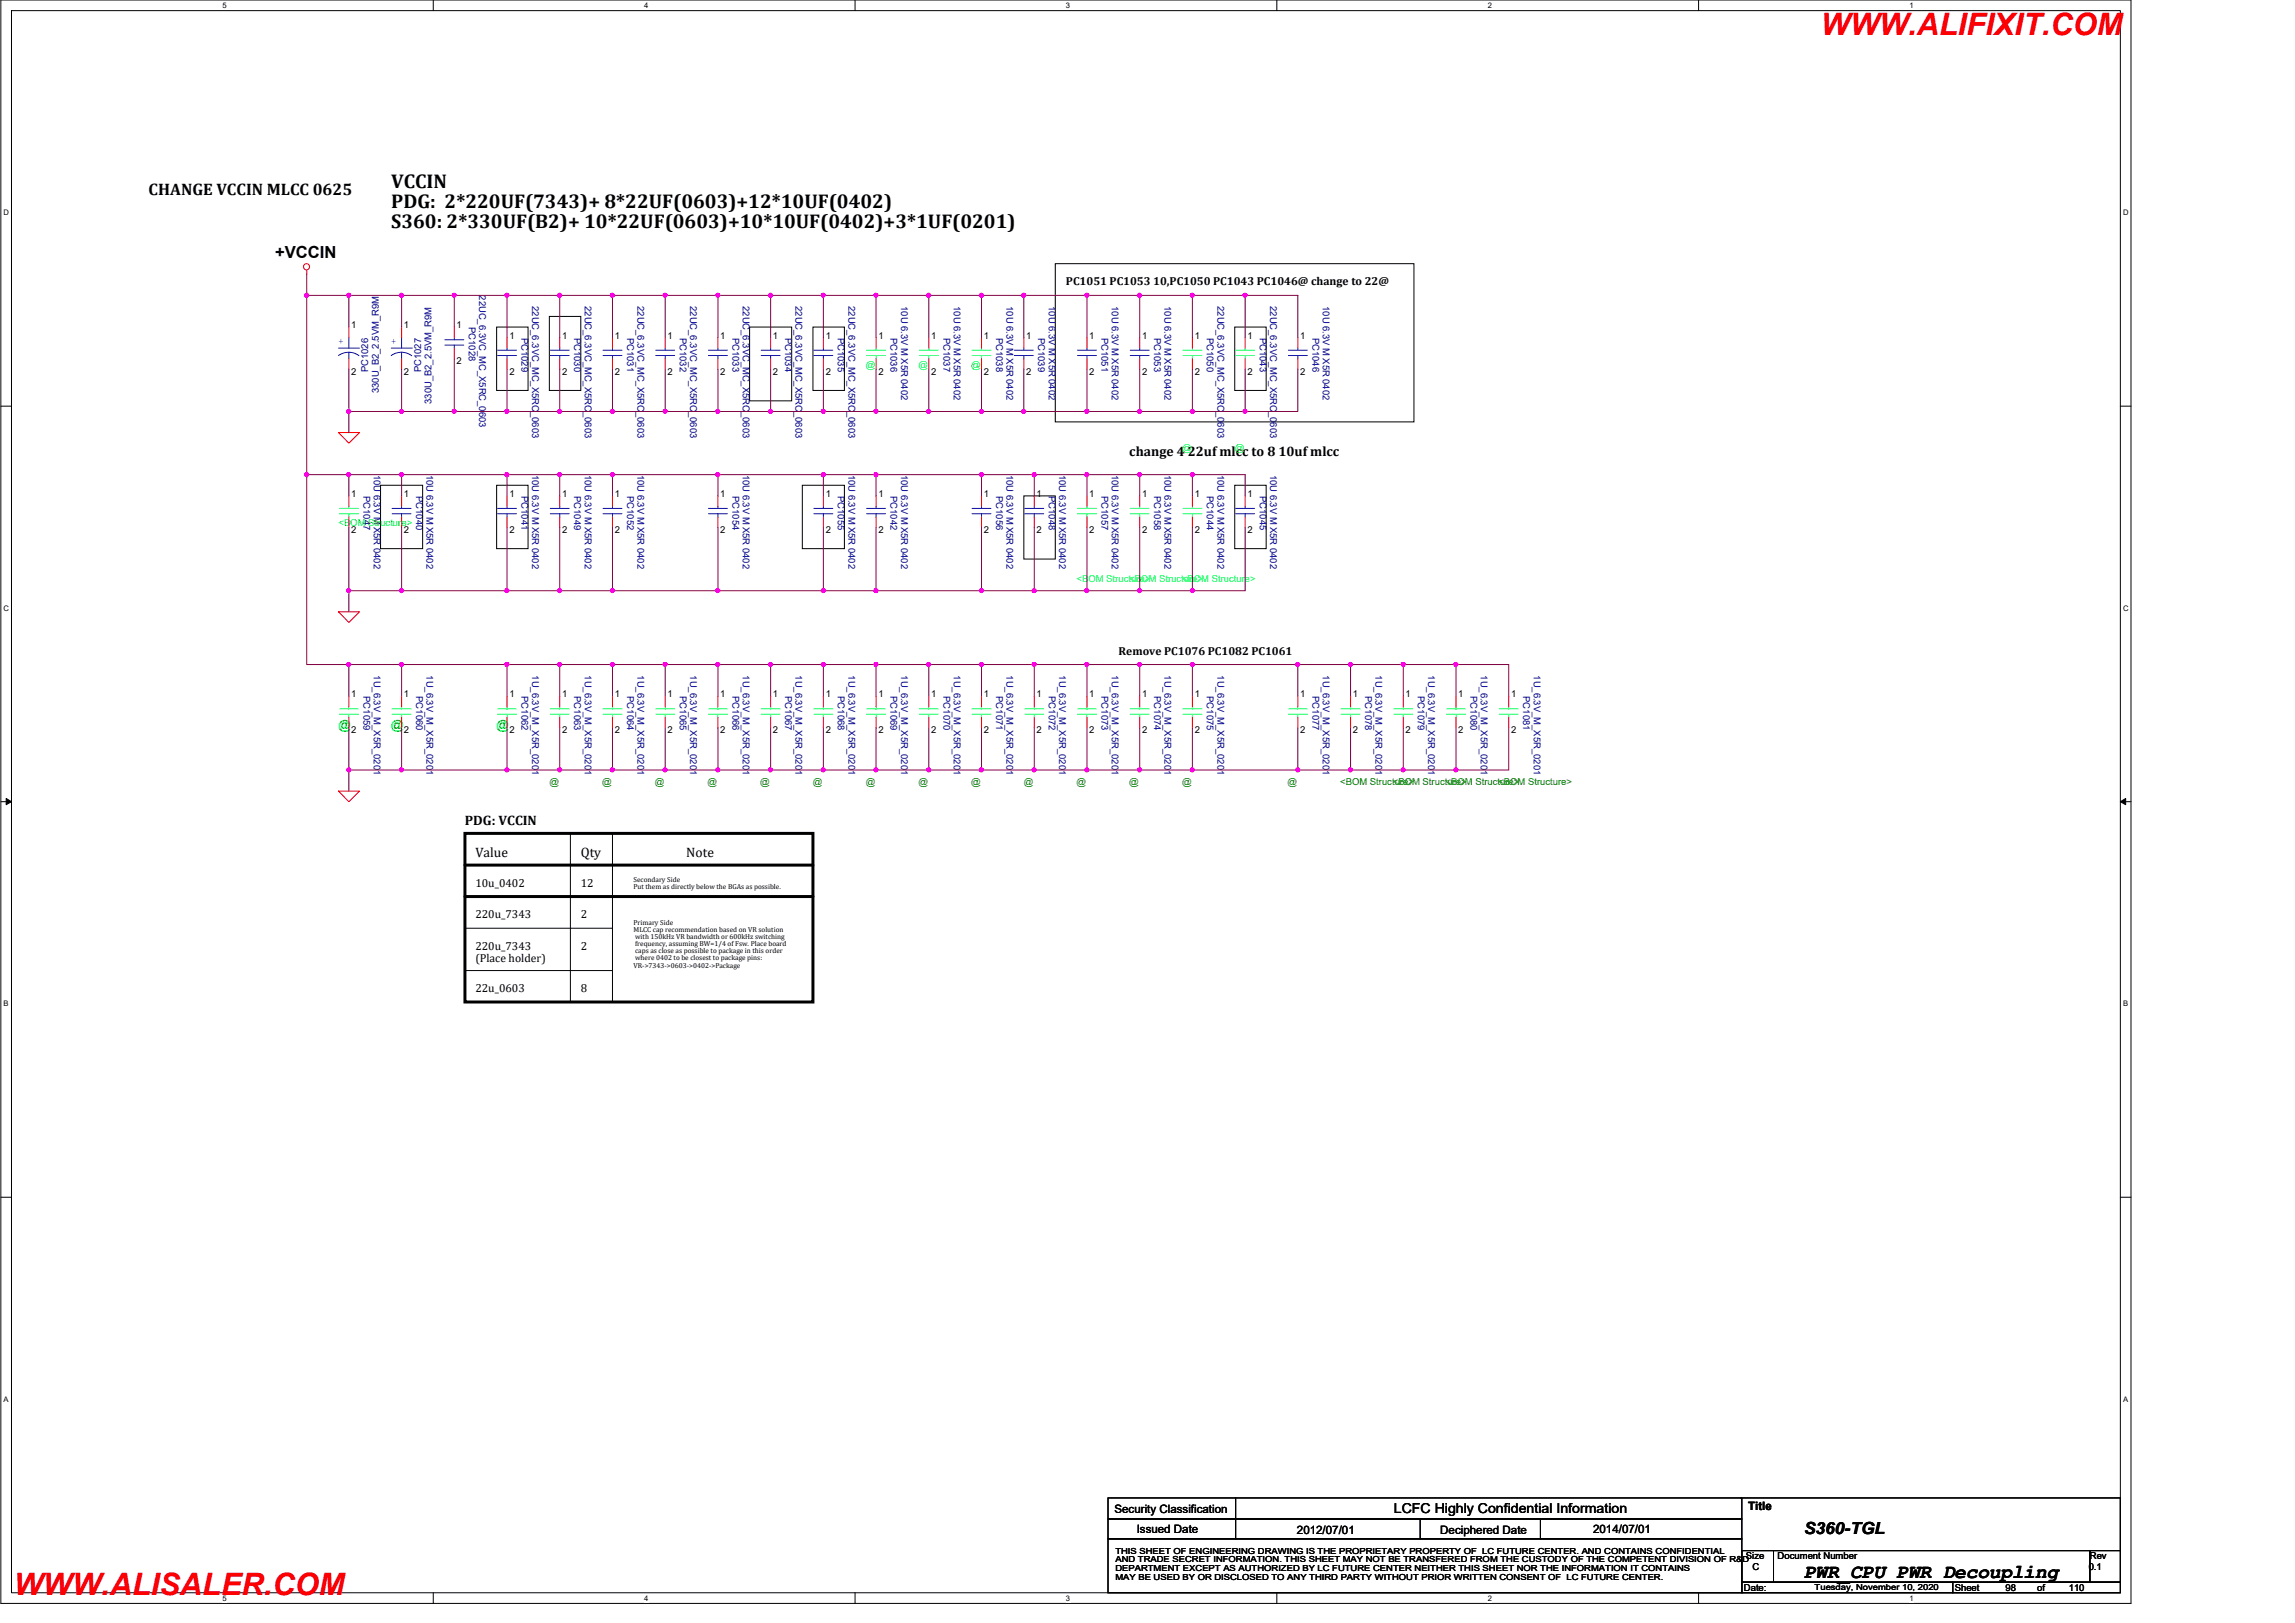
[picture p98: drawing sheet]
<svg xmlns="http://www.w3.org/2000/svg" width="420mm" height="297mm" viewBox="0 0 420 297" stroke-linecap="round" stroke-linejoin="round" font-family="sans-serif">
<defs><g id="words">
<g font-size="5.6" fill="#f00">
<text x="333.4" y="6.4">WWW.ALIFIXIT.COM</text>
<text x="2.5" y="291.9">WWW.ALISALER.COM</text>
</g>
<g font-size="3.6">
<text x="71.6" y="34.4">VCCIN</text>
<text x="71.6" y="38">PDG: 2*220UF(7343)+ 8*22UF(0603)+12*10UF(0402)</text>
<text x="71.6" y="41.7">S360: 2*330UF(B2)+ 10*22UF(0603)+10*10UF(0402)+3*1UF(0201)</text>
<text x="330.3" y="288.7">PWR_CPU PWR Decoupling</text>
</g>
<g font-size="3">
<text x="27.2" y="35.7">CHANGE VCCIN MLCC 0625</text>
<text x="50.4" y="47.2">+VCCIN</text>
<text x="330.3" y="280.8">S360-TGL</text>
</g>
<g font-size="2.5">
<text x="206.7" y="83.5">change 4 22uf mlcc to 8 10uf mlcc</text>
<text x="85.1" y="151">PDG: VCCIN</text>
<text x="87" y="156.8">Value</text>
<text x="106.3" y="156.8">Qty</text>
<text x="125.6" y="156.8">Note</text>
<text x="255.2" y="276.9">LCFC Highly Confidential Information</text>
</g>
<g font-size="2.3" fill="#0f0">
<text x="62" y="133.4">@</text>
<text x="71.6" y="133.4">@</text>
<text x="90.9" y="133.4">@</text>
</g>
<g font-size="2.1">
<text x="195.1" y="52.2">PC1051 PC1053 10,PC1050 PC1043 PC1046@ change to 22@</text>
<text x="204.8" y="119.8">Remove PC1076 PC1082 PC1061</text>
<text x="87" y="162.3">10u_0402</text>
<text x="106.3" y="162.3">12</text>
<text x="87" y="173.9">220u_7343</text>
<text x="87" y="168.1">220u_7343</text>
<text x="106.3" y="173.9">2</text>
<text x="106.3" y="168.1">2</text>
<text x="87" y="176">(Place holder)</text>
<text x="87" y="181.6">22u_0603</text>
<text x="106.3" y="181.6">8</text>
<text x="204" y="276.9">Security Classification</text>
<text x="208.1" y="280.5">Issued Date</text>
<text x="237.4" y="280.7">2012/07/01</text>
<text x="263.7" y="280.7">Deciphered Date</text>
<text x="291.7" y="280.5">2014/07/01</text>
<text x="320" y="276.3">Title</text>
</g>
<g font-size="1.7" fill="#000080">
<text x="85.8" y="59.9" transform="rotate(90 85.8 59.9)">PC1028</text>
<text x="87.7" y="54.1" transform="rotate(90 87.7 54.1)">22UC_6.3VC_MC_X5RC_0603</text>
<text x="97.4" y="56" transform="rotate(90 97.4 56)">22UC_6.3VC_MC_X5RC_0603</text>
<text x="107" y="56" transform="rotate(90 107 56)">22UC_6.3VC_MC_X5RC_0603</text>
<text x="116.7" y="56" transform="rotate(90 116.7 56)">22UC_6.3VC_MC_X5RC_0603</text>
<text x="126.4" y="56" transform="rotate(90 126.4 56)">22UC_6.3VC_MC_X5RC_0603</text>
<text x="136" y="56" transform="rotate(90 136 56)">22UC_6.3VC_MC_X5RC_0603</text>
<text x="145.7" y="56" transform="rotate(90 145.7 56)">22UC_6.3VC_MC_X5RC_0603</text>
<text x="155.3" y="56" transform="rotate(90 155.3 56)">22UC_6.3VC_MC_X5RC_0603</text>
<text x="165" y="56" transform="rotate(90 165 56)">10U 6.3V M X5R 0402</text>
<text x="174.6" y="56" transform="rotate(90 174.6 56)">10U 6.3V M X5R 0402</text>
<text x="184.3" y="56" transform="rotate(90 184.3 56)">10U 6.3V M X5R 0402</text>
<text x="192" y="56" transform="rotate(90 192 56)">10U 6.3V M X5R 0402</text>
<text x="203.6" y="56" transform="rotate(90 203.6 56)">10U 6.3V M X5R 0402</text>
<text x="213.2" y="56" transform="rotate(90 213.2 56)">10U 6.3V M X5R 0402</text>
<text x="222.9" y="56" transform="rotate(90 222.9 56)">22UC_6.3VC_MC_X5RC_0603</text>
<text x="232.5" y="56" transform="rotate(90 232.5 56)">22UC_6.3VC_MC_X5RC_0603</text>
<text x="242.2" y="56" transform="rotate(90 242.2 56)">10U 6.3V M X5R 0402</text>
<text x="95.5" y="61.8" transform="rotate(90 95.5 61.8)">PC1029</text>
<text x="105.1" y="61.8" transform="rotate(90 105.1 61.8)">PC1030</text>
<text x="114.8" y="61.8" transform="rotate(90 114.8 61.8)">PC1031</text>
<text x="124.4" y="61.8" transform="rotate(90 124.4 61.8)">PC1032</text>
<text x="134.1" y="61.8" transform="rotate(90 134.1 61.8)">PC1033</text>
<text x="143.8" y="61.8" transform="rotate(90 143.8 61.8)">PC1034</text>
<text x="153.4" y="61.8" transform="rotate(90 153.4 61.8)">PC1035</text>
<text x="163.1" y="61.8" transform="rotate(90 163.1 61.8)">PC1036</text>
<text x="172.7" y="61.8" transform="rotate(90 172.7 61.8)">PC1037</text>
<text x="182.4" y="61.8" transform="rotate(90 182.4 61.8)">PC1038</text>
<text x="190.1" y="61.8" transform="rotate(90 190.1 61.8)">PC1039</text>
<text x="201.7" y="61.8" transform="rotate(90 201.7 61.8)">PC1051</text>
<text x="211.3" y="61.8" transform="rotate(90 211.3 61.8)">PC1053</text>
<text x="221" y="61.8" transform="rotate(90 221 61.8)">PC1050</text>
<text x="230.6" y="61.8" transform="rotate(90 230.6 61.8)">PC1043</text>
<text x="240.3" y="61.8" transform="rotate(90 240.3 61.8)">PC1046</text>
<text x="67.4" y="68.2" transform="rotate(-90 67.4 68.2)">PC1026</text>
<text x="77.1" y="68.2" transform="rotate(-90 77.1 68.2)">PC1027</text>
<text x="69.3" y="72" transform="rotate(-90 69.3 72)">330U_B2_2.5VM_R9M</text>
<text x="79" y="74" transform="rotate(-90 79 74)">330U_B2_2.5VM_R9M</text>
<text x="68.4" y="86.9" transform="rotate(90 68.4 86.9)">10U 6.3V M X5R 0402</text>
<text x="78.1" y="86.9" transform="rotate(90 78.1 86.9)">10U 6.3V M X5R 0402</text>
<text x="97.4" y="86.9" transform="rotate(90 97.4 86.9)">10U 6.3V M X5R 0402</text>
<text x="107" y="86.9" transform="rotate(90 107 86.9)">10U 6.3V M X5R 0402</text>
<text x="116.7" y="86.9" transform="rotate(90 116.7 86.9)">10U 6.3V M X5R 0402</text>
<text x="136" y="86.9" transform="rotate(90 136 86.9)">10U 6.3V M X5R 0402</text>
<text x="155.3" y="86.9" transform="rotate(90 155.3 86.9)">10U 6.3V M X5R 0402</text>
<text x="165" y="86.9" transform="rotate(90 165 86.9)">10U 6.3V M X5R 0402</text>
<text x="184.3" y="86.9" transform="rotate(90 184.3 86.9)">10U 6.3V M X5R 0402</text>
<text x="193.9" y="86.9" transform="rotate(90 193.9 86.9)">10U 6.3V M X5R 0402</text>
<text x="203.6" y="86.9" transform="rotate(90 203.6 86.9)">10U 6.3V M X5R 0402</text>
<text x="213.2" y="86.9" transform="rotate(90 213.2 86.9)">10U 6.3V M X5R 0402</text>
<text x="222.9" y="86.9" transform="rotate(90 222.9 86.9)">10U 6.3V M X5R 0402</text>
<text x="232.5" y="86.9" transform="rotate(90 232.5 86.9)">10U 6.3V M X5R 0402</text>
<text x="66.5" y="90.8" transform="rotate(90 66.5 90.8)">PC1047</text>
<text x="76.2" y="90.8" transform="rotate(90 76.2 90.8)">PC1040</text>
<text x="95.5" y="90.8" transform="rotate(90 95.5 90.8)">PC1041</text>
<text x="105.1" y="90.8" transform="rotate(90 105.1 90.8)">PC1049</text>
<text x="114.8" y="90.8" transform="rotate(90 114.8 90.8)">PC1052</text>
<text x="134.1" y="90.8" transform="rotate(90 134.1 90.8)">PC1054</text>
<text x="153.4" y="90.8" transform="rotate(90 153.4 90.8)">PC1055</text>
<text x="163.1" y="90.8" transform="rotate(90 163.1 90.8)">PC1042</text>
<text x="182.4" y="90.8" transform="rotate(90 182.4 90.8)">PC1056</text>
<text x="192" y="90.8" transform="rotate(90 192 90.8)">PC1048</text>
<text x="201.7" y="90.8" transform="rotate(90 201.7 90.8)">PC1057</text>
<text x="211.3" y="90.8" transform="rotate(90 211.3 90.8)">PC1058</text>
<text x="221" y="90.8" transform="rotate(90 221 90.8)">PC1044</text>
<text x="230.6" y="90.8" transform="rotate(90 230.6 90.8)">PC1045</text>
<text x="68.4" y="123.6" transform="rotate(90 68.4 123.6)">1U_6.3V_M_X5R_0201</text>
<text x="78.1" y="123.6" transform="rotate(90 78.1 123.6)">1U_6.3V_M_X5R_0201</text>
<text x="97.4" y="123.6" transform="rotate(90 97.4 123.6)">1U_6.3V_M_X5R_0201</text>
<text x="107" y="123.6" transform="rotate(90 107 123.6)">1U_6.3V_M_X5R_0201</text>
<text x="116.7" y="123.6" transform="rotate(90 116.7 123.6)">1U_6.3V_M_X5R_0201</text>
<text x="126.4" y="123.6" transform="rotate(90 126.4 123.6)">1U_6.3V_M_X5R_0201</text>
<text x="136" y="123.6" transform="rotate(90 136 123.6)">1U_6.3V_M_X5R_0201</text>
<text x="145.7" y="123.6" transform="rotate(90 145.7 123.6)">1U_6.3V_M_X5R_0201</text>
<text x="155.3" y="123.6" transform="rotate(90 155.3 123.6)">1U_6.3V_M_X5R_0201</text>
<text x="165" y="123.6" transform="rotate(90 165 123.6)">1U_6.3V_M_X5R_0201</text>
<text x="174.6" y="123.6" transform="rotate(90 174.6 123.6)">1U_6.3V_M_X5R_0201</text>
<text x="184.3" y="123.6" transform="rotate(90 184.3 123.6)">1U_6.3V_M_X5R_0201</text>
<text x="193.9" y="123.6" transform="rotate(90 193.9 123.6)">1U_6.3V_M_X5R_0201</text>
<text x="203.6" y="123.6" transform="rotate(90 203.6 123.6)">1U_6.3V_M_X5R_0201</text>
<text x="213.2" y="123.6" transform="rotate(90 213.2 123.6)">1U_6.3V_M_X5R_0201</text>
<text x="222.9" y="123.6" transform="rotate(90 222.9 123.6)">1U_6.3V_M_X5R_0201</text>
<text x="242.2" y="123.6" transform="rotate(90 242.2 123.6)">1U_6.3V_M_X5R_0201</text>
<text x="251.8" y="123.6" transform="rotate(90 251.8 123.6)">1U_6.3V_M_X5R_0201</text>
<text x="261.5" y="123.6" transform="rotate(90 261.5 123.6)">1U_6.3V_M_X5R_0201</text>
<text x="271.1" y="123.6" transform="rotate(90 271.1 123.6)">1U_6.3V_M_X5R_0201</text>
<text x="280.8" y="123.6" transform="rotate(90 280.8 123.6)">1U_6.3V_M_X5R_0201</text>
<text x="66.5" y="127.4" transform="rotate(90 66.5 127.4)">PC1059</text>
<text x="76.2" y="127.4" transform="rotate(90 76.2 127.4)">PC1060</text>
<text x="95.5" y="127.4" transform="rotate(90 95.5 127.4)">PC1062</text>
<text x="105.1" y="127.4" transform="rotate(90 105.1 127.4)">PC1063</text>
<text x="114.8" y="127.4" transform="rotate(90 114.8 127.4)">PC1064</text>
<text x="124.4" y="127.4" transform="rotate(90 124.4 127.4)">PC1065</text>
<text x="134.1" y="127.4" transform="rotate(90 134.1 127.4)">PC1066</text>
<text x="143.8" y="127.4" transform="rotate(90 143.8 127.4)">PC1067</text>
<text x="153.4" y="127.4" transform="rotate(90 153.4 127.4)">PC1068</text>
<text x="163.1" y="127.4" transform="rotate(90 163.1 127.4)">PC1069</text>
<text x="172.7" y="127.4" transform="rotate(90 172.7 127.4)">PC1070</text>
<text x="182.4" y="127.4" transform="rotate(90 182.4 127.4)">PC1071</text>
<text x="192" y="127.4" transform="rotate(90 192 127.4)">PC1072</text>
<text x="201.7" y="127.4" transform="rotate(90 201.7 127.4)">PC1073</text>
<text x="211.3" y="127.4" transform="rotate(90 211.3 127.4)">PC1074</text>
<text x="221" y="127.4" transform="rotate(90 221 127.4)">PC1075</text>
<text x="240.3" y="127.4" transform="rotate(90 240.3 127.4)">PC1077</text>
<text x="249.9" y="127.4" transform="rotate(90 249.9 127.4)">PC1078</text>
<text x="259.6" y="127.4" transform="rotate(90 259.6 127.4)">PC1079</text>
<text x="269.2" y="127.4" transform="rotate(90 269.2 127.4)">PC1080</text>
<text x="278.9" y="127.4" transform="rotate(90 278.9 127.4)">PC1081</text>
</g>
<g font-size="1.7" fill="#00f">
<text x="62" y="63">+</text>
<text x="71.6" y="63">+</text>
</g>
<g font-size="1.7">
<text x="64.3" y="60.1">1</text>
<text x="73.9" y="60.1">1</text>
<text x="83.6" y="60.1">1</text>
<text x="93.2" y="62">1</text>
<text x="102.9" y="62">1</text>
<text x="112.6" y="62">1</text>
<text x="122.2" y="62">1</text>
<text x="131.9" y="62">1</text>
<text x="141.5" y="62">1</text>
<text x="151.2" y="62">1</text>
<text x="160.8" y="62">1</text>
<text x="170.5" y="62">1</text>
<text x="180.1" y="62">1</text>
<text x="187.9" y="62">1</text>
<text x="199.4" y="62">1</text>
<text x="209.1" y="62">1</text>
<text x="218.7" y="62">1</text>
<text x="228.4" y="62">1</text>
<text x="238" y="62">1</text>
<text x="64.3" y="68.6">2</text>
<text x="73.9" y="68.6">2</text>
<text x="83.6" y="66.7">2</text>
<text x="93.2" y="68.6">2</text>
<text x="102.9" y="68.6">2</text>
<text x="112.6" y="68.6">2</text>
<text x="122.2" y="68.6">2</text>
<text x="131.9" y="68.6">2</text>
<text x="141.5" y="68.6">2</text>
<text x="151.2" y="68.6">2</text>
<text x="160.8" y="68.6">2</text>
<text x="170.5" y="68.6">2</text>
<text x="180.1" y="68.6">2</text>
<text x="187.9" y="68.6">2</text>
<text x="199.4" y="68.6">2</text>
<text x="209.1" y="68.6">2</text>
<text x="218.7" y="68.6">2</text>
<text x="228.4" y="68.6">2</text>
<text x="238" y="68.6">2</text>
<text x="64.3" y="90.9">1</text>
<text x="73.9" y="90.9">1</text>
<text x="93.2" y="90.9">1</text>
<text x="102.9" y="90.9">1</text>
<text x="112.6" y="90.9">1</text>
<text x="131.9" y="90.9">1</text>
<text x="151.2" y="90.9">1</text>
<text x="160.8" y="90.9">1</text>
<text x="180.1" y="90.9">1</text>
<text x="189.8" y="90.9">1</text>
<text x="199.4" y="90.9">1</text>
<text x="209.1" y="90.9">1</text>
<text x="218.7" y="90.9">1</text>
<text x="228.4" y="90.9">1</text>
<text x="64.3" y="97.6">2</text>
<text x="73.9" y="97.6">2</text>
<text x="93.2" y="97.6">2</text>
<text x="102.9" y="97.6">2</text>
<text x="112.6" y="97.6">2</text>
<text x="131.9" y="97.6">2</text>
<text x="151.2" y="97.6">2</text>
<text x="160.8" y="97.6">2</text>
<text x="180.1" y="97.6">2</text>
<text x="189.8" y="97.6">2</text>
<text x="199.4" y="97.6">2</text>
<text x="209.1" y="97.6">2</text>
<text x="218.7" y="97.6">2</text>
<text x="228.4" y="97.6">2</text>
<text x="64.3" y="127.6">1</text>
<text x="73.9" y="127.6">1</text>
<text x="93.2" y="127.6">1</text>
<text x="102.9" y="127.6">1</text>
<text x="112.6" y="127.6">1</text>
<text x="122.2" y="127.6">1</text>
<text x="131.9" y="127.6">1</text>
<text x="141.5" y="127.6">1</text>
<text x="151.2" y="127.6">1</text>
<text x="160.8" y="127.6">1</text>
<text x="170.5" y="127.6">1</text>
<text x="180.1" y="127.6">1</text>
<text x="189.8" y="127.6">1</text>
<text x="199.4" y="127.6">1</text>
<text x="209.1" y="127.6">1</text>
<text x="218.7" y="127.6">1</text>
<text x="238" y="127.6">1</text>
<text x="247.7" y="127.6">1</text>
<text x="257.3" y="127.6">1</text>
<text x="267" y="127.6">1</text>
<text x="276.6" y="127.6">1</text>
<text x="64.3" y="134.2">2</text>
<text x="73.9" y="134.2">2</text>
<text x="93.2" y="134.2">2</text>
<text x="102.9" y="134.2">2</text>
<text x="112.6" y="134.2">2</text>
<text x="122.2" y="134.2">2</text>
<text x="131.9" y="134.2">2</text>
<text x="141.5" y="134.2">2</text>
<text x="151.2" y="134.2">2</text>
<text x="160.8" y="134.2">2</text>
<text x="170.5" y="134.2">2</text>
<text x="180.1" y="134.2">2</text>
<text x="189.8" y="134.2">2</text>
<text x="199.4" y="134.2">2</text>
<text x="209.1" y="134.2">2</text>
<text x="218.7" y="134.2">2</text>
<text x="238" y="134.2">2</text>
<text x="247.7" y="134.2">2</text>
<text x="257.3" y="134.2">2</text>
<text x="267" y="134.2">2</text>
<text x="276.6" y="134.2">2</text>
<text x="319.6" y="285.4">Size</text>
<text x="320.8" y="287.3">C</text>
<text x="325.4" y="285.4">Document Number</text>
<text x="382.4" y="287.3">0.1</text>
<text x="382.6" y="285.4">Rev</text>
<text x="319.3" y="291.2">Date:</text>
<text x="357.9" y="291.2">Sheet</text>
<text x="367.1" y="291.2">98</text>
<text x="372.9" y="291.2">of</text>
<text x="378.7" y="291.2">110</text>
</g>
<g font-size="1.7" fill="#00ff40">
<text x="158.5" y="67.3">@</text>
<text x="168.1" y="67.3">@</text>
<text x="197.1" y="106.4">&lt;BOM Structure&gt;</text>
<text x="206.7" y="106.4">&lt;BOM Structure&gt;</text>
<text x="216.4" y="106.4">&lt;BOM Structure&gt;</text>
</g>
<g font-size="1.7" fill="#0f0">
<text x="177.8" y="67.3">@</text>
<text x="216.4" y="82.5">@</text>
<text x="226" y="82.5">@</text>
<text x="62" y="96.2">&lt;BOM Structure&gt;</text>
</g>
<g font-size="1.7" fill="#008000">
<text x="100.6" y="143.7">@</text>
<text x="110.2" y="143.7">@</text>
<text x="119.9" y="143.7">@</text>
<text x="129.5" y="143.7">@</text>
<text x="139.2" y="143.7">@</text>
<text x="148.8" y="143.7">@</text>
<text x="158.5" y="143.7">@</text>
<text x="168.1" y="143.7">@</text>
<text x="177.8" y="143.7">@</text>
<text x="187.4" y="143.7">@</text>
<text x="197.1" y="143.7">@</text>
<text x="206.7" y="143.7">@</text>
<text x="216.4" y="143.7">@</text>
<text x="235.7" y="143.7">@</text>
<text x="245.4" y="143.7">&lt;BOM Structure&gt;</text>
<text x="255" y="143.7">&lt;BOM Structure&gt;</text>
<text x="264.7" y="143.7">&lt;BOM Structure&gt;</text>
<text x="274.3" y="143.7">&lt;BOM Structure&gt;</text>
</g>
<g font-size="1.5">
<text x="204.2" y="284.4">THIS SHEET OF ENGINEERING DRAWING IS THE PROPRIETARY PROPERTY OF LC FUTURE CENTER. AND CONTAINS CONFIDENTIAL</text>
<text x="204.2" y="286">AND TRADE SECRET INFORMATION. THIS SHEET MAY NOT BE TRANSFERED FROM THE CUSTODY OF THE COMPETENT DIVISION OF R&amp;D</text>
<text x="204.2" y="287.5">DEPARTMENT EXCEPT AS AUTHORIZED BY LC FUTURE CENTER NEITHER THIS SHEET NOR THE INFORMATION IT CONTAINS</text>
<text x="204.2" y="289.1">MAY BE USED BY OR DISCLOSED TO ANY THIRD PARTY WITHOUT PRIOR WRITTEN CONSENT OF LC FUTURE CENTER.</text>
<text x="332.2" y="291">Tuesday, November 10, 2020</text>
</g>
<g font-size="1.4">
<text x="40.7" y="1.4">5</text>
<text x="117.9" y="1.4">4</text>
<text x="195.1" y="1.4">3</text>
<text x="272.4" y="1.4">2</text>
<text x="349.6" y="1.4">1</text>
<text x=".7" y="39.4">D</text>
<text x="388.7" y="39.4">D</text>
<text x=".7" y="111.8">C</text>
<text x="388.7" y="111.8">C</text>
<text x=".7" y="184.1">B</text>
<text x="388.7" y="184.1">B</text>
<text x=".7" y="256.5">A</text>
<text x="388.7" y="256.5">A</text>
<text x="40.7" y="292.9">5</text>
<text x="117.9" y="292.9">4</text>
<text x="195.1" y="292.9">3</text>
<text x="272.4" y="292.9">2</text>
<text x="349.6" y="292.9">1</text>
</g>
<g font-size="1.3">
<text x="116" y="161.5">Secondary Side</text>
<text x="116" y="162.8">Put them as directly below the BGAs as possible.</text>
<text x="116" y="169.2">Primary Side</text>
<text x="116" y="170.5">MLCC cap recommendation based on VR solution</text>
<text x="116.3" y="171.8">with 150kHz VR bandwidth or 600kHz switching</text>
<text x="116.3" y="173.1">frequency, assuming BW=1/4 of Fsw. Place board</text>
<text x="116" y="177.1">VR-&gt;7343-&gt;0603-&gt;0402-&gt;Package</text>
<text x="116.3" y="174.5">caps as close as possible to package in this order</text>
<text x="116.3" y="175.8">where 0402 to be closest to package pins:</text>
</g>
</g></defs>
<path d="M.2 0h389.9v293.5h-389.9zM2.1 1.9h386.1v289.6h-386.1z" fill="none" stroke="#000" stroke-width=".18"/>
<g fill="#fff">
<path d="M40.7 .2h.8v1.5h-.8z"/>
<path d="M40.7 291.7h.8v1.5h-.8z"/>
</g>
<path d="M79.3 0v1.9M79.3 291.5v2" fill="none" stroke="#000" stroke-width=".18"/>
<g fill="#fff">
<path d="M117.9 .2h.8v1.5h-.8z"/>
<path d="M117.9 291.7h.8v1.5h-.8z"/>
</g>
<path d="M156.5 0v1.9M156.5 291.5v2" fill="none" stroke="#000" stroke-width=".18"/>
<g fill="#fff">
<path d="M195.1 .2h.8v1.5h-.8z"/>
<path d="M195.1 291.7h.8v1.5h-.8z"/>
</g>
<path d="M233.8 0v1.9M233.8 291.5v2" fill="none" stroke="#000" stroke-width=".18"/>
<g fill="#fff">
<path d="M272.4 .2h.7v1.5h-.7z"/>
<path d="M272.4 291.7h.7v1.5h-.7z"/>
</g>
<path d="M311 0v1.9M311 291.5v2" fill="none" stroke="#000" stroke-width=".18"/>
<g fill="#fff">
<path d="M349.6 .2h.7v1.5h-.7z"/>
<path d="M349.6 291.7h.7v1.5h-.7z"/>
<path d="M.7 38.1h.9v1.6h-.9z"/>
<path d="M388.7 38.1h1v1.6h-1z"/>
<path d="M.7 110.5h.9v1.6h-.9z"/>
<path d="M388.7 110.5h1v1.6h-1z"/>
</g>
<path d="M.2 74.3h1.9M388.2 74.3h1.9" fill="none" stroke="#000" stroke-width=".18"/>
<g fill="#fff">
<path d="M.7 182.9h.9v1.5h-.9z"/>
<path d="M388.7 182.9h.9v1.5h-.9z"/>
</g>
<path d="M.2 146.7h1.9M1.1 146.1l1 .6-1 .6zM388.2 146.7l1-.6v1.2zM388.2 146.7h1.9" fill="none" stroke="#000" stroke-width=".18"/>
<path d="M1.1 146.1l1 .6-1 .6zM388.2 146.7l1-.6v1.2z" fill="#000"/>
<g fill="#fff">
<path d="M.7 255.3h.9v1.5h-.9z"/>
<path d="M388.7 255.3h.9v1.5h-.9z"/>
</g>
<g fill="none" stroke="#000" stroke-width=".18">
<path d="M90.9 59.9h5.8v11.6h-5.8zM100.6 57.9h5.7v13.6h-5.7zM137.2 59.9h7.7v13.5h-7.7zM148.8 59.9h5.8v11.6h-5.8zM193.2 48.3h65.7v28.9h-65.7zM226 59.9h5.8v11.6h-5.8zM69.7 88.8h7.7v11.6h-7.7zM90.9 88.8h5.8v11.6h-5.8zM146.9 88.8h7.7v11.6h-7.7zM187.4 90.8h5.8v11.5h-5.8zM226 88.8h5.8v11.6h-5.8zM104.4 152.5v30.9"/>
<path d="M112.1 152.5v30.9M85.1 169.9h27M85.1 177.6h27M.2 219.1h1.9M388.2 219.1h1.9M202.8 274.2h116.1v3.8h-116.1zM202.8 278h116.1v3.6h-116.1zM226.2 274.2v7.4M260 278v3.6M282 278v3.6M318.7 274.2h69.5v9.6M202.8 281.6h116.1v9.9h-116.1z"/>
<path d="M318.9 283.8h5.8v5.8h-5.8zM318.9 289.6h38.6v1.9h-38.6zM324.7 283.8h57.9v5.8h-57.9zM357.5 289.6h30.7v1.9h-30.7zM382.6 283.8h5.6v5.8h-5.6z"/>
</g>
<path d="M85.1 152.5h63.7v30.9h-63.7zM85.1 158.3h63.7M85.1 164.1h63.7" fill="none" stroke="#000" stroke-width=".55"/>
<g fill="none" stroke="#f00" stroke-width=".18">
<path d="M56.2 49.4v.8M63.9 59.9v1.9M73.5 59.9v1.9M83.2 59.9v1.9M62 79.2h3.8l-1.9 1.9zM63.9 65.7v1.9M73.5 65.7v1.9M83.2 63.7v2M92.8 61.8v1.9M92.8 65.7v1.9M102.5 61.8v1.9M102.5 65.7v1.9"/>
<path d="M112.1 61.8v1.9M112.1 65.7v1.9M121.8 61.8v1.9M121.8 65.7v1.9M131.4 61.8v1.9M131.4 65.7v1.9M141.1 61.8v1.9M141.1 65.7v1.9M150.7 61.8v1.9M150.7 65.7v1.9M160.4 61.8v1.9M160.4 65.7v1.9"/>
<path d="M170 61.8v1.9M170 65.7v1.9M179.7 61.8v1.9M179.7 65.7v1.9M187.4 61.8v1.9M187.4 65.7v1.9M199 61.8v1.9M199 65.7v1.9M208.6 61.8v1.9M208.6 65.7v1.9M218.3 61.8v1.9M218.3 65.7v1.9"/>
<path d="M228 61.8v1.9M228 65.7v1.9M237.6 61.8v1.9M237.6 65.7v1.9M63.9 90.8v1.9M63.9 94.6v1.9M73.5 90.8v1.9M73.5 94.6v1.9M92.8 90.8v1.9M92.8 94.6v1.9M102.5 90.8v1.9M102.5 94.6v1.9"/>
<path d="M112.1 90.8v1.9M112.1 94.6v1.9M131.4 90.8v1.9M131.4 94.6v1.9M150.7 90.8v1.9M150.7 94.6v1.9M160.4 90.8v1.9M160.4 94.6v1.9M179.7 90.8v1.9M179.7 94.6v1.9M189.3 90.8v1.9M189.3 94.6v1.9"/>
<path d="M199 90.8v1.9M199 94.6v1.9M208.6 90.8v1.9M208.6 94.6v1.9M218.3 90.8v1.9M218.3 94.6v1.9M228 90.8v1.9M228 94.6v1.9M62 112h3.8l-1.9 1.9zM63.9 127.4v2M63.9 131.3v1.9M73.5 127.4v2"/>
<path d="M73.5 131.3v1.9M92.8 127.4v2M92.8 131.3v1.9M102.5 127.4v2M102.5 131.3v1.9M112.1 127.4v2M112.1 131.3v1.9M121.8 127.4v2M121.8 131.3v1.9M131.4 127.4v2M131.4 131.3v1.9M141.1 127.4v2"/>
<path d="M141.1 131.3v1.9M150.7 127.4v2M150.7 131.3v1.9M160.4 127.4v2M160.4 131.3v1.9M170 127.4v2M170 131.3v1.9M179.7 127.4v2M179.7 131.3v1.9M189.3 127.4v2M189.3 131.3v1.9M199 127.4v2"/>
<path d="M199 131.3v1.9M208.6 127.4v2M208.6 131.3v1.9M218.3 127.4v2M218.3 131.3v1.9M237.6 127.4v2M237.6 131.3v1.9M247.3 127.4v2M247.3 131.3v1.9M256.9 127.4v2M256.9 131.3v1.9M266.6 127.4v2"/>
<path d="M266.6 131.3v1.9M276.2 127.4v2M276.2 131.3v1.9M62 144.8h3.8l-1.9 1.9z"/>
<circle cx="56.1" cy="48.8" r=".56"/>
</g>
<g fill="none" stroke="#00f" stroke-width=".18">
<path d="M62 63.7h3.8M63.9 64.5l1.1 .2 .7 .4M63.9 61.8v1.9M63.9 64.5l-.9 .1-1 .5M63.9 64.5v1.2M71.6 63.7h3.9M73.5 61.8v1.9M73.5 64.5l-.8 .1-1.1 .5M73.5 64.5v1.2M73.5 64.5l1.2 .2 .7 .4M81.4 63.2h3.5M81.4 62.2h3.5"/>
<path d="M83.2 61.8v.4M83.2 63.2v.5M91.1 65.1h3.5M91.1 64.1h3.5M92.8 63.7v.4M92.8 65.1v.6M100.7 65.1h3.5M100.7 64.1h3.5M102.5 63.7v.4M102.5 65.1v.6M110.4 65.1h3.5M110.4 64.1h3.5"/>
<path d="M112.1 63.7v.4M112.1 65.1v.6M120 65.1h3.5M120 64.1h3.5M121.8 63.7v.4M121.8 65.1v.6M129.7 65.1h3.5M129.7 64.1h3.5M131.4 63.7v.4M131.4 65.1v.6M139.3 65.1h3.5M139.3 64.1h3.5"/>
<path d="M141.1 63.7v.4M141.1 65.1v.6M149 65.1h3.5M149 64.1h3.5M150.7 63.7v.4M150.7 65.1v.6M185.7 65.1h3.5M185.7 64.1h3.5M187.4 63.7v.4M187.4 65.1v.6M197.3 65.1h3.4M197.3 64.1h3.4"/>
<path d="M199 63.7v.4M199 65.1v.6M206.9 65.1h3.5M206.9 64.1h3.5M208.6 63.7v.4M208.6 65.1v.6M235.9 65.1h3.4M235.9 64.1h3.4M237.6 63.7v.4M237.6 65.1v.6M71.8 94h3.5M71.8 93h3.5"/>
<path d="M73.5 92.7v.3M73.5 94v.6M91.1 94h3.5M91.1 93h3.5M92.8 92.7v.3M92.8 94v.6M100.7 94h3.5M100.7 93h3.5M102.5 92.7v.3M102.5 94v.6M110.4 94h3.5M110.4 93h3.5"/>
<path d="M112.1 92.7v.3M112.1 94v.6M129.7 94h3.5M129.7 93h3.5M131.4 92.7v.3M131.4 94v.6M149 94h3.5M149 93h3.5M150.7 92.7v.3M150.7 94v.6M158.7 94h3.4M158.7 93h3.4"/>
<path d="M160.4 92.7v.3M160.4 94v.6M178 94h3.4M178 93h3.4M179.7 92.7v.3M179.7 94v.6M187.6 94h3.5M187.6 93h3.5M189.3 92.7v.3M189.3 94v.6M226.2 94h3.5M226.2 93h3.5"/>
<path d="M228 92.7v.3M228 94v.6"/>
</g>
<g fill="none" stroke="#00ff80" stroke-width=".18">
<path d="M158.7 65.1h3.4M158.7 64.1h3.4M160.4 63.7v.4M160.4 65.1v.6M168.3 65.1h3.5M168.3 64.1h3.5M170 63.7v.4M170 65.1v.6M216.6 65.1h3.4M216.6 64.1h3.4M218.3 63.7v.4M218.3 65.1v.6"/>
<path d="M226.2 65.1h3.5M226.2 64.1h3.5M228 63.7v.4M228 65.1v.6M197.3 94h3.4M197.3 93h3.4M199 92.7v.3M199 94v.6M206.9 94h3.5M206.9 93h3.5M208.6 92.7v.3M208.6 94v.6"/>
<path d="M216.6 94h3.4M216.6 93h3.4M218.3 92.7v.3M218.3 94v.6M62.1 130.7h3.5M62.1 129.8h3.5M63.9 129.4v.4M63.9 130.7v.6M71.8 130.7h3.5M71.8 129.8h3.5M73.5 129.4v.4M73.5 130.7v.6"/>
<path d="M91.1 130.7h3.5M91.1 129.8h3.5M92.8 129.4v.4M92.8 130.7v.6M100.7 130.7h3.5M100.7 129.8h3.5M102.5 129.4v.4M102.5 130.7v.6M110.4 130.7h3.5M110.4 129.8h3.5M112.1 129.4v.4M112.1 130.7v.6"/>
<path d="M120 130.7h3.5M120 129.8h3.5M121.8 129.4v.4M121.8 130.7v.6M129.7 130.7h3.5M129.7 129.8h3.5M131.4 129.4v.4M131.4 130.7v.6M139.3 130.7h3.5M139.3 129.8h3.5M141.1 129.4v.4M141.1 130.7v.6"/>
<path d="M149 130.7h3.5M149 129.8h3.5M150.7 129.4v.4M150.7 130.7v.6M158.7 130.7h3.4M158.7 129.8h3.4M160.4 129.4v.4M160.4 130.7v.6M168.3 130.7h3.5M168.3 129.8h3.5M170 129.4v.4M170 130.7v.6"/>
<path d="M178 130.7h3.4M178 129.8h3.4M179.7 129.4v.4M179.7 130.7v.6M187.6 130.7h3.5M187.6 129.8h3.5M189.3 129.4v.4M189.3 130.7v.6M197.3 130.7h3.4M197.3 129.8h3.4M199 129.4v.4M199 130.7v.6"/>
<path d="M206.9 130.7h3.5M206.9 129.8h3.5M208.6 129.4v.4M208.6 130.7v.6M216.6 130.7h3.4M216.6 129.8h3.4M218.3 129.4v.4M218.3 130.7v.6M235.9 130.7h3.4M235.9 129.8h3.4M237.6 129.4v.4M237.6 130.7v.6"/>
<path d="M245.5 130.7h3.5M245.5 129.8h3.5M247.3 129.4v.4M247.3 130.7v.6M255.2 130.7h3.4M255.2 129.8h3.4M256.9 129.4v.4M256.9 130.7v.6M264.8 130.7h3.5M264.8 129.8h3.5M266.6 129.4v.4M266.6 130.7v.6"/>
<path d="M274.5 130.7h3.4M274.5 129.8h3.4M276.2 129.4v.4M276.2 130.7v.6"/>
</g>
<path d="M178 65.1h3.4M178 64.1h3.4M179.7 63.7v.4M179.7 65.1v.6M62.1 94h3.5M62.1 93h3.5M63.9 92.7v.3M63.9 94v.6" fill="none" stroke="#00ff40" stroke-width=".18"/>
<path d="M56.2 50.2v3.9M56.2 54.1v32.8M56.2 54.1h7.7" fill="none" stroke="#800040" stroke-width=".18"/>
<circle cx="56.1" cy="86.9" r=".38" fill="#f0f"/>
<circle cx="56.1" cy="86.9" r=".38" fill="none" stroke="#f0f" stroke-width=".18"/>
<circle cx="56.1" cy="54" r=".37" fill="#f0f"/>
<circle cx="56.1" cy="54" r=".37" fill="none" stroke="#f0f" stroke-width=".18"/>
<path d="M73.5 54.1h-9.6v5.8" fill="none" stroke="#800040" stroke-width=".18"/>
<circle cx="63.8" cy="54" r=".37" fill="#f0f"/>
<circle cx="63.8" cy="54" r=".37" fill="none" stroke="#f0f" stroke-width=".18"/>
<path d="M83.2 54.1h-9.7v5.8" fill="none" stroke="#800040" stroke-width=".18"/>
<circle cx="73.5" cy="54" r=".37" fill="#f0f"/>
<circle cx="73.5" cy="54" r=".37" fill="none" stroke="#f0f" stroke-width=".18"/>
<path d="M83.2 54.1v5.8" fill="none" stroke="#800040" stroke-width=".18"/>
<circle cx="83.1" cy="54" r=".37" fill="#f0f"/>
<circle cx="83.1" cy="54" r=".37" fill="none" stroke="#f0f" stroke-width=".18"/>
<path d="M83.2 54.1h9.6M92.8 54.1v7.7M92.8 54.1h9.7" fill="none" stroke="#800040" stroke-width=".18"/>
<circle cx="102.4" cy="54" r=".37" fill="#f0f"/>
<circle cx="102.4" cy="54" r=".37" fill="none" stroke="#f0f" stroke-width=".18"/>
<circle cx="92.8" cy="54" r=".37" fill="#f0f"/>
<circle cx="92.8" cy="54" r=".37" fill="none" stroke="#f0f" stroke-width=".18"/>
<path d="M112.1 54.1h-9.6v7.7M112.1 54.1v7.7M112.1 54.1h9.7" fill="none" stroke="#800040" stroke-width=".18"/>
<circle cx="112.1" cy="54" r=".37" fill="#f0f"/>
<circle cx="112.1" cy="54" r=".37" fill="none" stroke="#f0f" stroke-width=".18"/>
<path d="M131.4 54.1h-9.6v7.7" fill="none" stroke="#800040" stroke-width=".18"/>
<circle cx="121.8" cy="54" r=".37" fill="#f0f"/>
<circle cx="121.8" cy="54" r=".37" fill="none" stroke="#f0f" stroke-width=".18"/>
<path d="M141.1 54.1h-9.7v7.7" fill="none" stroke="#800040" stroke-width=".18"/>
<circle cx="131.4" cy="54" r=".37" fill="#f0f"/>
<circle cx="131.4" cy="54" r=".37" fill="none" stroke="#f0f" stroke-width=".18"/>
<path d="M141.1 54.1h9.6" fill="none" stroke="#800040" stroke-width=".18"/>
<circle cx="150.7" cy="54" r=".37" fill="#f0f"/>
<circle cx="150.7" cy="54" r=".37" fill="none" stroke="#f0f" stroke-width=".18"/>
<circle cx="141.1" cy="54" r=".37" fill="#f0f"/>
<circle cx="141.1" cy="54" r=".37" fill="none" stroke="#f0f" stroke-width=".18"/>
<path d="M141.1 54.1v7.7M160.4 54.1h9.6M160.4 54.1h-9.7v7.7M160.4 54.1v7.7" fill="none" stroke="#800040" stroke-width=".18"/>
<circle cx="160.4" cy="54" r=".37" fill="#f0f"/>
<circle cx="160.4" cy="54" r=".37" fill="none" stroke="#f0f" stroke-width=".18"/>
<path d="M170 54.1v7.7" fill="none" stroke="#800040" stroke-width=".18"/>
<circle cx="170" cy="54" r=".37" fill="#f0f"/>
<circle cx="170" cy="54" r=".37" fill="none" stroke="#f0f" stroke-width=".18"/>
<path d="M170 54.1h9.7" fill="none" stroke="#800040" stroke-width=".18"/>
<circle cx="179.7" cy="54" r=".37" fill="#f0f"/>
<circle cx="179.7" cy="54" r=".37" fill="none" stroke="#f0f" stroke-width=".18"/>
<path d="M83.2 65.7v9.6M179.7 61.8v-7.7h7.7v7.7" fill="none" stroke="#800040" stroke-width=".18"/>
<circle cx="83.1" cy="75.3" r=".37" fill="#f0f"/>
<circle cx="83.1" cy="75.3" r=".37" fill="none" stroke="#f0f" stroke-width=".18"/>
<path d="M63.9 67.6v7.7" fill="none" stroke="#800040" stroke-width=".18"/>
<circle cx="63.8" cy="75.3" r=".37" fill="#f0f"/>
<circle cx="63.8" cy="75.3" r=".37" fill="none" stroke="#f0f" stroke-width=".18"/>
<path d="M73.5 67.6v7.7" fill="none" stroke="#800040" stroke-width=".18"/>
<circle cx="73.5" cy="75.3" r=".37" fill="#f0f"/>
<circle cx="73.5" cy="75.3" r=".37" fill="none" stroke="#f0f" stroke-width=".18"/>
<path d="M92.8 67.6v7.7M102.5 67.6v7.7M112.1 67.6v7.7" fill="none" stroke="#800040" stroke-width=".18"/>
<circle cx="112.1" cy="75.3" r=".37" fill="#f0f"/>
<circle cx="112.1" cy="75.3" r=".37" fill="none" stroke="#f0f" stroke-width=".18"/>
<path d="M121.8 67.6v7.7" fill="none" stroke="#800040" stroke-width=".18"/>
<circle cx="121.8" cy="75.3" r=".37" fill="#f0f"/>
<circle cx="121.8" cy="75.3" r=".37" fill="none" stroke="#f0f" stroke-width=".18"/>
<path d="M131.4 67.6v7.7" fill="none" stroke="#800040" stroke-width=".18"/>
<circle cx="131.4" cy="75.3" r=".37" fill="#f0f"/>
<circle cx="131.4" cy="75.3" r=".37" fill="none" stroke="#f0f" stroke-width=".18"/>
<path d="M141.1 67.6v7.7" fill="none" stroke="#800040" stroke-width=".18"/>
<circle cx="141.1" cy="75.3" r=".37" fill="#f0f"/>
<circle cx="141.1" cy="75.3" r=".37" fill="none" stroke="#f0f" stroke-width=".18"/>
<path d="M150.7 67.6v7.7" fill="none" stroke="#800040" stroke-width=".18"/>
<circle cx="150.7" cy="75.3" r=".37" fill="#f0f"/>
<circle cx="150.7" cy="75.3" r=".37" fill="none" stroke="#f0f" stroke-width=".18"/>
<path d="M160.4 67.6v7.7" fill="none" stroke="#800040" stroke-width=".18"/>
<circle cx="160.4" cy="75.3" r=".37" fill="#f0f"/>
<circle cx="160.4" cy="75.3" r=".37" fill="none" stroke="#f0f" stroke-width=".18"/>
<path d="M170 67.6v7.7" fill="none" stroke="#800040" stroke-width=".18"/>
<circle cx="170" cy="75.3" r=".37" fill="#f0f"/>
<circle cx="170" cy="75.3" r=".37" fill="none" stroke="#f0f" stroke-width=".18"/>
<path d="M179.7 67.6v7.7" fill="none" stroke="#800040" stroke-width=".18"/>
<circle cx="179.7" cy="75.3" r=".37" fill="#f0f"/>
<circle cx="179.7" cy="75.3" r=".37" fill="none" stroke="#f0f" stroke-width=".18"/>
<path d="M102.5 75.3h-38.6v3.9M187.4 67.6v7.7" fill="none" stroke="#800040" stroke-width=".18"/>
<circle cx="102.4" cy="75.3" r=".37" fill="#f0f"/>
<circle cx="102.4" cy="75.3" r=".37" fill="none" stroke="#f0f" stroke-width=".18"/>
<circle cx="92.8" cy="75.3" r=".37" fill="#f0f"/>
<circle cx="92.8" cy="75.3" r=".37" fill="none" stroke="#f0f" stroke-width=".18"/>
<path d="M102.5 75.3h84.9M56.2 86.9h7.7" fill="none" stroke="#800040" stroke-width=".18"/>
<circle cx="63.8" cy="86.9" r=".38" fill="#f0f"/>
<circle cx="63.8" cy="86.9" r=".38" fill="none" stroke="#f0f" stroke-width=".18"/>
<path d="M56.2 86.9v34.7M92.8 86.9h-28.9v3.9" fill="none" stroke="#800040" stroke-width=".18"/>
<circle cx="73.5" cy="86.9" r=".38" fill="#f0f"/>
<circle cx="73.5" cy="86.9" r=".38" fill="none" stroke="#f0f" stroke-width=".18"/>
<path d="M73.5 86.9v3.9M102.5 86.9h-9.7v3.9" fill="none" stroke="#800040" stroke-width=".18"/>
<circle cx="102.4" cy="86.9" r=".38" fill="#f0f"/>
<circle cx="102.4" cy="86.9" r=".38" fill="none" stroke="#f0f" stroke-width=".18"/>
<circle cx="92.8" cy="86.9" r=".38" fill="#f0f"/>
<circle cx="92.8" cy="86.9" r=".38" fill="none" stroke="#f0f" stroke-width=".18"/>
<path d="M131.4 86.9h-28.9v3.9" fill="none" stroke="#800040" stroke-width=".18"/>
<circle cx="112.1" cy="86.9" r=".38" fill="#f0f"/>
<circle cx="112.1" cy="86.9" r=".38" fill="none" stroke="#f0f" stroke-width=".18"/>
<path d="M112.1 86.9v3.9M150.7 86.9h-19.3v3.9" fill="none" stroke="#800040" stroke-width=".18"/>
<circle cx="131.4" cy="86.9" r=".38" fill="#f0f"/>
<circle cx="131.4" cy="86.9" r=".38" fill="none" stroke="#f0f" stroke-width=".18"/>
<circle cx="150.7" cy="86.9" r=".38" fill="#f0f"/>
<circle cx="150.7" cy="86.9" r=".38" fill="none" stroke="#f0f" stroke-width=".18"/>
<path d="M179.7 86.9h-29v3.9" fill="none" stroke="#800040" stroke-width=".18"/>
<circle cx="160.4" cy="86.9" r=".38" fill="#f0f"/>
<circle cx="160.4" cy="86.9" r=".38" fill="none" stroke="#f0f" stroke-width=".18"/>
<circle cx="179.7" cy="86.9" r=".38" fill="#f0f"/>
<circle cx="179.7" cy="86.9" r=".38" fill="none" stroke="#f0f" stroke-width=".18"/>
<path d="M160.4 86.9v3.9M199 86.9h-19.3v3.9" fill="none" stroke="#800040" stroke-width=".18"/>
<circle cx="199" cy="86.9" r=".38" fill="#f0f"/>
<circle cx="199" cy="86.9" r=".38" fill="none" stroke="#f0f" stroke-width=".18"/>
<circle cx="189.3" cy="86.9" r=".38" fill="#f0f"/>
<circle cx="189.3" cy="86.9" r=".38" fill="none" stroke="#f0f" stroke-width=".18"/>
<path d="M189.3 86.9v3.9M218.3 86.9h-19.3v3.9" fill="none" stroke="#800040" stroke-width=".18"/>
<circle cx="208.6" cy="86.9" r=".38" fill="#f0f"/>
<circle cx="208.6" cy="86.9" r=".38" fill="none" stroke="#f0f" stroke-width=".18"/>
<path d="M208.6 86.9v3.9M218.3 86.9h9.7" fill="none" stroke="#800040" stroke-width=".18"/>
<circle cx="218.3" cy="86.9" r=".38" fill="#f0f"/>
<circle cx="218.3" cy="86.9" r=".38" fill="none" stroke="#f0f" stroke-width=".18"/>
<g fill="none" stroke="#800040" stroke-width=".18">
<path d="M63.9 96.5v15.5M73.5 96.5v11.6M92.8 96.5v11.6M102.5 96.5v11.6M112.1 96.5v11.6M131.4 96.5v11.6M150.7 96.5v11.6M160.4 96.5v11.6M179.7 96.5v11.6M189.3 96.5v11.6M199 96.5v11.6M208.6 96.5v11.6"/>
<path d="M218.3 86.9v3.9M218.3 96.5v11.6M228 86.9v3.9M228 96.5v11.6"/>
</g>
<circle cx="63.8" cy="108.1" r=".37" fill="#f0f"/>
<circle cx="63.8" cy="108.1" r=".37" fill="none" stroke="#f0f" stroke-width=".18"/>
<path d="M63.9 108.1h28.9" fill="none" stroke="#800040" stroke-width=".18"/>
<circle cx="73.5" cy="108.1" r=".37" fill="#f0f"/>
<circle cx="73.5" cy="108.1" r=".37" fill="none" stroke="#f0f" stroke-width=".18"/>
<path d="M92.8 108.1h9.7" fill="none" stroke="#800040" stroke-width=".18"/>
<circle cx="102.4" cy="108.1" r=".37" fill="#f0f"/>
<circle cx="102.4" cy="108.1" r=".37" fill="none" stroke="#f0f" stroke-width=".18"/>
<circle cx="92.8" cy="108.1" r=".37" fill="#f0f"/>
<circle cx="92.8" cy="108.1" r=".37" fill="none" stroke="#f0f" stroke-width=".18"/>
<path d="M102.5 108.1h28.9" fill="none" stroke="#800040" stroke-width=".18"/>
<circle cx="112.1" cy="108.1" r=".37" fill="#f0f"/>
<circle cx="112.1" cy="108.1" r=".37" fill="none" stroke="#f0f" stroke-width=".18"/>
<path d="M131.4 108.1h19.3" fill="none" stroke="#800040" stroke-width=".18"/>
<circle cx="131.4" cy="108.1" r=".37" fill="#f0f"/>
<circle cx="131.4" cy="108.1" r=".37" fill="none" stroke="#f0f" stroke-width=".18"/>
<circle cx="150.7" cy="108.1" r=".37" fill="#f0f"/>
<circle cx="150.7" cy="108.1" r=".37" fill="none" stroke="#f0f" stroke-width=".18"/>
<path d="M150.7 108.1h29" fill="none" stroke="#800040" stroke-width=".18"/>
<circle cx="160.4" cy="108.1" r=".37" fill="#f0f"/>
<circle cx="160.4" cy="108.1" r=".37" fill="none" stroke="#f0f" stroke-width=".18"/>
<circle cx="179.7" cy="108.1" r=".37" fill="#f0f"/>
<circle cx="179.7" cy="108.1" r=".37" fill="none" stroke="#f0f" stroke-width=".18"/>
<path d="M179.7 108.1h19.3" fill="none" stroke="#800040" stroke-width=".18"/>
<circle cx="199" cy="108.1" r=".37" fill="#f0f"/>
<circle cx="199" cy="108.1" r=".37" fill="none" stroke="#f0f" stroke-width=".18"/>
<circle cx="189.3" cy="108.1" r=".37" fill="#f0f"/>
<circle cx="189.3" cy="108.1" r=".37" fill="none" stroke="#f0f" stroke-width=".18"/>
<path d="M199 108.1h19.3" fill="none" stroke="#800040" stroke-width=".18"/>
<circle cx="208.6" cy="108.1" r=".37" fill="#f0f"/>
<circle cx="208.6" cy="108.1" r=".37" fill="none" stroke="#f0f" stroke-width=".18"/>
<path d="M218.3 108.1h9.7" fill="none" stroke="#800040" stroke-width=".18"/>
<circle cx="218.3" cy="108.1" r=".37" fill="#f0f"/>
<circle cx="218.3" cy="108.1" r=".37" fill="none" stroke="#f0f" stroke-width=".18"/>
<path d="M56.2 121.6h7.7M63.9 121.6h9.6M63.9 121.6v5.8" fill="none" stroke="#800040" stroke-width=".18"/>
<circle cx="63.8" cy="121.6" r=".37" fill="#f0f"/>
<circle cx="63.8" cy="121.6" r=".37" fill="none" stroke="#f0f" stroke-width=".18"/>
<path d="M92.8 121.6h-19.3v5.8" fill="none" stroke="#800040" stroke-width=".18"/>
<circle cx="73.5" cy="121.6" r=".37" fill="#f0f"/>
<circle cx="73.5" cy="121.6" r=".37" fill="none" stroke="#f0f" stroke-width=".18"/>
<path d="M92.8 121.6h9.7" fill="none" stroke="#800040" stroke-width=".18"/>
<circle cx="102.4" cy="121.6" r=".37" fill="#f0f"/>
<circle cx="102.4" cy="121.6" r=".37" fill="none" stroke="#f0f" stroke-width=".18"/>
<circle cx="92.8" cy="121.6" r=".37" fill="#f0f"/>
<circle cx="92.8" cy="121.6" r=".37" fill="none" stroke="#f0f" stroke-width=".18"/>
<path d="M92.8 121.6v5.8M112.1 121.6h-9.6v5.8M112.1 121.6v5.8M112.1 121.6h9.7" fill="none" stroke="#800040" stroke-width=".18"/>
<circle cx="112.1" cy="121.6" r=".37" fill="#f0f"/>
<circle cx="112.1" cy="121.6" r=".37" fill="none" stroke="#f0f" stroke-width=".18"/>
<path d="M121.8 121.6h9.6" fill="none" stroke="#800040" stroke-width=".18"/>
<circle cx="131.4" cy="121.6" r=".37" fill="#f0f"/>
<circle cx="131.4" cy="121.6" r=".37" fill="none" stroke="#f0f" stroke-width=".18"/>
<circle cx="121.8" cy="121.6" r=".37" fill="#f0f"/>
<circle cx="121.8" cy="121.6" r=".37" fill="none" stroke="#f0f" stroke-width=".18"/>
<path d="M121.8 121.6v5.8M150.7 121.6h-19.3v5.8" fill="none" stroke="#800040" stroke-width=".18"/>
<circle cx="150.7" cy="121.6" r=".37" fill="#f0f"/>
<circle cx="150.7" cy="121.6" r=".37" fill="none" stroke="#f0f" stroke-width=".18"/>
<circle cx="141.1" cy="121.6" r=".37" fill="#f0f"/>
<circle cx="141.1" cy="121.6" r=".37" fill="none" stroke="#f0f" stroke-width=".18"/>
<path d="M141.1 121.6v5.8M150.7 121.6h9.7" fill="none" stroke="#800040" stroke-width=".18"/>
<circle cx="160.4" cy="121.6" r=".37" fill="#f0f"/>
<circle cx="160.4" cy="121.6" r=".37" fill="none" stroke="#f0f" stroke-width=".18"/>
<path d="M150.7 121.6v5.8M170 121.6h-9.6v5.8M170 121.6v5.8M170 121.6h9.7" fill="none" stroke="#800040" stroke-width=".18"/>
<circle cx="179.7" cy="121.6" r=".37" fill="#f0f"/>
<circle cx="179.7" cy="121.6" r=".37" fill="none" stroke="#f0f" stroke-width=".18"/>
<circle cx="170" cy="121.6" r=".37" fill="#f0f"/>
<circle cx="170" cy="121.6" r=".37" fill="none" stroke="#f0f" stroke-width=".18"/>
<path d="M189.3 121.6h9.7M189.3 121.6h-9.6v5.8M189.3 121.6v5.8" fill="none" stroke="#800040" stroke-width=".18"/>
<circle cx="199" cy="121.6" r=".37" fill="#f0f"/>
<circle cx="199" cy="121.6" r=".37" fill="none" stroke="#f0f" stroke-width=".18"/>
<circle cx="189.3" cy="121.6" r=".37" fill="#f0f"/>
<circle cx="189.3" cy="121.6" r=".37" fill="none" stroke="#f0f" stroke-width=".18"/>
<path d="M208.6 121.6h-9.6v5.8M208.6 121.6v5.8M208.6 121.6h9.7" fill="none" stroke="#800040" stroke-width=".18"/>
<circle cx="208.6" cy="121.6" r=".37" fill="#f0f"/>
<circle cx="208.6" cy="121.6" r=".37" fill="none" stroke="#f0f" stroke-width=".18"/>
<path d="M218.3 121.6h19.3" fill="none" stroke="#800040" stroke-width=".18"/>
<circle cx="218.3" cy="121.6" r=".37" fill="#f0f"/>
<circle cx="218.3" cy="121.6" r=".37" fill="none" stroke="#f0f" stroke-width=".18"/>
<path d="M218.3 121.6v5.8M247.3 121.6h-9.7v5.8" fill="none" stroke="#800040" stroke-width=".18"/>
<circle cx="247.2" cy="121.6" r=".37" fill="#f0f"/>
<circle cx="247.2" cy="121.6" r=".37" fill="none" stroke="#f0f" stroke-width=".18"/>
<circle cx="237.6" cy="121.6" r=".37" fill="#f0f"/>
<circle cx="237.6" cy="121.6" r=".37" fill="none" stroke="#f0f" stroke-width=".18"/>
<path d="M266.6 121.6h-19.3v5.8" fill="none" stroke="#800040" stroke-width=".18"/>
<circle cx="256.9" cy="121.6" r=".37" fill="#f0f"/>
<circle cx="256.9" cy="121.6" r=".37" fill="none" stroke="#f0f" stroke-width=".18"/>
<path d="M256.9 121.6v5.8M266.6 121.6h9.6" fill="none" stroke="#800040" stroke-width=".18"/>
<circle cx="266.5" cy="121.6" r=".37" fill="#f0f"/>
<circle cx="266.5" cy="121.6" r=".37" fill="none" stroke="#f0f" stroke-width=".18"/>
<path d="M63.9 133.2v7.7M73.5 133.2v7.7M92.8 133.2v7.7M102.5 133.2v7.7M112.1 133.2v7.7M266.6 121.6v5.8M276.2 121.6v5.8" fill="none" stroke="#800040" stroke-width=".18"/>
<circle cx="112.1" cy="140.9" r=".37" fill="#f0f"/>
<circle cx="112.1" cy="140.9" r=".37" fill="none" stroke="#f0f" stroke-width=".18"/>
<g fill="none" stroke="#800040" stroke-width=".18">
<path d="M121.8 133.2v7.7M131.4 133.2v7.7M141.1 133.2v7.7M150.7 133.2v7.7M160.4 133.2v7.7M170 133.2v7.7M179.7 133.2v7.7M189.3 133.2v7.7M199 133.2v7.7M208.6 133.2v7.7M218.3 133.2v7.7M237.6 133.2v7.7"/>
<path d="M247.3 133.2v7.7M256.9 133.2v7.7M266.6 133.2v7.7M276.2 133.2v7.7M73.5 140.9h-9.6v3.9"/>
</g>
<circle cx="63.8" cy="140.9" r=".37" fill="#f0f"/>
<circle cx="63.8" cy="140.9" r=".37" fill="none" stroke="#f0f" stroke-width=".18"/>
<path d="M73.5 140.9h19.3" fill="none" stroke="#800040" stroke-width=".18"/>
<circle cx="73.5" cy="140.9" r=".37" fill="#f0f"/>
<circle cx="73.5" cy="140.9" r=".37" fill="none" stroke="#f0f" stroke-width=".18"/>
<path d="M92.8 140.9h9.7" fill="none" stroke="#800040" stroke-width=".18"/>
<circle cx="102.4" cy="140.9" r=".37" fill="#f0f"/>
<circle cx="102.4" cy="140.9" r=".37" fill="none" stroke="#f0f" stroke-width=".18"/>
<circle cx="92.8" cy="140.9" r=".37" fill="#f0f"/>
<circle cx="92.8" cy="140.9" r=".37" fill="none" stroke="#f0f" stroke-width=".18"/>
<path d="M102.5 140.9h28.9" fill="none" stroke="#800040" stroke-width=".18"/>
<circle cx="131.4" cy="140.9" r=".37" fill="#f0f"/>
<circle cx="131.4" cy="140.9" r=".37" fill="none" stroke="#f0f" stroke-width=".18"/>
<circle cx="121.8" cy="140.9" r=".37" fill="#f0f"/>
<circle cx="121.8" cy="140.9" r=".37" fill="none" stroke="#f0f" stroke-width=".18"/>
<path d="M131.4 140.9h19.3" fill="none" stroke="#800040" stroke-width=".18"/>
<circle cx="150.7" cy="140.9" r=".37" fill="#f0f"/>
<circle cx="150.7" cy="140.9" r=".37" fill="none" stroke="#f0f" stroke-width=".18"/>
<circle cx="141.1" cy="140.9" r=".37" fill="#f0f"/>
<circle cx="141.1" cy="140.9" r=".37" fill="none" stroke="#f0f" stroke-width=".18"/>
<path d="M150.7 140.9h9.7" fill="none" stroke="#800040" stroke-width=".18"/>
<circle cx="160.4" cy="140.9" r=".37" fill="#f0f"/>
<circle cx="160.4" cy="140.9" r=".37" fill="none" stroke="#f0f" stroke-width=".18"/>
<path d="M160.4 140.9h19.3" fill="none" stroke="#800040" stroke-width=".18"/>
<circle cx="179.7" cy="140.9" r=".37" fill="#f0f"/>
<circle cx="179.7" cy="140.9" r=".37" fill="none" stroke="#f0f" stroke-width=".18"/>
<circle cx="170" cy="140.9" r=".37" fill="#f0f"/>
<circle cx="170" cy="140.9" r=".37" fill="none" stroke="#f0f" stroke-width=".18"/>
<path d="M179.7 140.9h19.3" fill="none" stroke="#800040" stroke-width=".18"/>
<circle cx="199" cy="140.9" r=".37" fill="#f0f"/>
<circle cx="199" cy="140.9" r=".37" fill="none" stroke="#f0f" stroke-width=".18"/>
<circle cx="189.3" cy="140.9" r=".37" fill="#f0f"/>
<circle cx="189.3" cy="140.9" r=".37" fill="none" stroke="#f0f" stroke-width=".18"/>
<path d="M199 140.9h19.3" fill="none" stroke="#800040" stroke-width=".18"/>
<circle cx="208.6" cy="140.9" r=".37" fill="#f0f"/>
<circle cx="208.6" cy="140.9" r=".37" fill="none" stroke="#f0f" stroke-width=".18"/>
<path d="M218.3 140.9h19.3" fill="none" stroke="#800040" stroke-width=".18"/>
<circle cx="218.3" cy="140.9" r=".37" fill="#f0f"/>
<circle cx="218.3" cy="140.9" r=".37" fill="none" stroke="#f0f" stroke-width=".18"/>
<path d="M237.6 140.9h9.7" fill="none" stroke="#800040" stroke-width=".18"/>
<circle cx="247.2" cy="140.9" r=".37" fill="#f0f"/>
<circle cx="247.2" cy="140.9" r=".37" fill="none" stroke="#f0f" stroke-width=".18"/>
<circle cx="237.6" cy="140.9" r=".37" fill="#f0f"/>
<circle cx="237.6" cy="140.9" r=".37" fill="none" stroke="#f0f" stroke-width=".18"/>
<path d="M247.3 140.9h19.3" fill="none" stroke="#800040" stroke-width=".18"/>
<circle cx="256.9" cy="140.9" r=".37" fill="#f0f"/>
<circle cx="256.9" cy="140.9" r=".37" fill="none" stroke="#f0f" stroke-width=".18"/>
<path d="M266.6 140.9h9.6" fill="none" stroke="#800040" stroke-width=".18"/>
<circle cx="266.5" cy="140.9" r=".37" fill="#f0f"/>
<circle cx="266.5" cy="140.9" r=".37" fill="none" stroke="#f0f" stroke-width=".18"/>
<path d="M187.4 54.1h11.6v7.7" fill="none" stroke="#800040" stroke-width=".18"/>
<circle cx="199" cy="54" r=".37" fill="#f0f"/>
<circle cx="199" cy="54" r=".37" fill="none" stroke="#f0f" stroke-width=".18"/>
<circle cx="187.4" cy="54" r=".37" fill="#f0f"/>
<circle cx="187.4" cy="54" r=".37" fill="none" stroke="#f0f" stroke-width=".18"/>
<path d="M208.6 54.1v7.7" fill="none" stroke="#800040" stroke-width=".18"/>
<circle cx="208.6" cy="54" r=".37" fill="#f0f"/>
<circle cx="208.6" cy="54" r=".37" fill="none" stroke="#f0f" stroke-width=".18"/>
<path d="M199 54.1h9.6M199 67.6v7.7h-11.6" fill="none" stroke="#800040" stroke-width=".18"/>
<circle cx="199" cy="75.3" r=".37" fill="#f0f"/>
<circle cx="199" cy="75.3" r=".37" fill="none" stroke="#f0f" stroke-width=".18"/>
<circle cx="187.4" cy="75.3" r=".37" fill="#f0f"/>
<circle cx="187.4" cy="75.3" r=".37" fill="none" stroke="#f0f" stroke-width=".18"/>
<path d="M208.6 67.6v7.7" fill="none" stroke="#800040" stroke-width=".18"/>
<circle cx="208.6" cy="75.3" r=".37" fill="#f0f"/>
<circle cx="208.6" cy="75.3" r=".37" fill="none" stroke="#f0f" stroke-width=".18"/>
<path d="M208.6 54.1h9.7v7.7M237.6 54.1v7.7M199 75.3h9.6" fill="none" stroke="#800040" stroke-width=".18"/>
<circle cx="218.3" cy="54" r=".37" fill="#f0f"/>
<circle cx="218.3" cy="54" r=".37" fill="none" stroke="#f0f" stroke-width=".18"/>
<path d="M218.3 54.1h9.7v7.7" fill="none" stroke="#800040" stroke-width=".18"/>
<circle cx="227.9" cy="54" r=".37" fill="#f0f"/>
<circle cx="227.9" cy="54" r=".37" fill="none" stroke="#f0f" stroke-width=".18"/>
<path d="M228 54.1h9.6M228 67.6v7.7" fill="none" stroke="#800040" stroke-width=".18"/>
<circle cx="227.9" cy="75.3" r=".37" fill="#f0f"/>
<circle cx="227.9" cy="75.3" r=".37" fill="none" stroke="#f0f" stroke-width=".18"/>
<path d="M218.3 67.6v7.7h-9.7" fill="none" stroke="#800040" stroke-width=".18"/>
<circle cx="218.3" cy="75.3" r=".37" fill="#f0f"/>
<circle cx="218.3" cy="75.3" r=".37" fill="none" stroke="#f0f" stroke-width=".18"/>
<path d="M237.6 67.6v7.7h-19.3" fill="none" stroke="#800040" stroke-width=".18"/>
<circle cx="56.1" cy="86.9" r=".38" fill="#f0f"/>
<circle cx="56.1" cy="86.9" r=".38" fill="none" stroke="#f0f" stroke-width=".18"/>
<circle cx="56.1" cy="54" r=".37" fill="#f0f"/>
<circle cx="56.1" cy="54" r=".37" fill="none" stroke="#f0f" stroke-width=".18"/>
<circle cx="63.8" cy="54" r=".37" fill="#f0f"/>
<circle cx="63.8" cy="54" r=".37" fill="none" stroke="#f0f" stroke-width=".18"/>
<circle cx="73.5" cy="54" r=".37" fill="#f0f"/>
<circle cx="73.5" cy="54" r=".37" fill="none" stroke="#f0f" stroke-width=".18"/>
<circle cx="83.1" cy="54" r=".37" fill="#f0f"/>
<circle cx="83.1" cy="54" r=".37" fill="none" stroke="#f0f" stroke-width=".18"/>
<circle cx="102.4" cy="54" r=".37" fill="#f0f"/>
<circle cx="102.4" cy="54" r=".37" fill="none" stroke="#f0f" stroke-width=".18"/>
<circle cx="92.8" cy="54" r=".37" fill="#f0f"/>
<circle cx="92.8" cy="54" r=".37" fill="none" stroke="#f0f" stroke-width=".18"/>
<circle cx="112.1" cy="54" r=".37" fill="#f0f"/>
<circle cx="112.1" cy="54" r=".37" fill="none" stroke="#f0f" stroke-width=".18"/>
<circle cx="121.8" cy="54" r=".37" fill="#f0f"/>
<circle cx="121.8" cy="54" r=".37" fill="none" stroke="#f0f" stroke-width=".18"/>
<circle cx="131.4" cy="54" r=".37" fill="#f0f"/>
<circle cx="131.4" cy="54" r=".37" fill="none" stroke="#f0f" stroke-width=".18"/>
<circle cx="150.7" cy="54" r=".37" fill="#f0f"/>
<circle cx="150.7" cy="54" r=".37" fill="none" stroke="#f0f" stroke-width=".18"/>
<circle cx="141.1" cy="54" r=".37" fill="#f0f"/>
<circle cx="141.1" cy="54" r=".37" fill="none" stroke="#f0f" stroke-width=".18"/>
<circle cx="160.4" cy="54" r=".37" fill="#f0f"/>
<circle cx="160.4" cy="54" r=".37" fill="none" stroke="#f0f" stroke-width=".18"/>
<circle cx="170" cy="54" r=".37" fill="#f0f"/>
<circle cx="170" cy="54" r=".37" fill="none" stroke="#f0f" stroke-width=".18"/>
<circle cx="179.7" cy="54" r=".37" fill="#f0f"/>
<circle cx="179.7" cy="54" r=".37" fill="none" stroke="#f0f" stroke-width=".18"/>
<circle cx="83.1" cy="75.3" r=".37" fill="#f0f"/>
<circle cx="83.1" cy="75.3" r=".37" fill="none" stroke="#f0f" stroke-width=".18"/>
<circle cx="63.8" cy="75.3" r=".37" fill="#f0f"/>
<circle cx="63.8" cy="75.3" r=".37" fill="none" stroke="#f0f" stroke-width=".18"/>
<circle cx="73.5" cy="75.3" r=".37" fill="#f0f"/>
<circle cx="73.5" cy="75.3" r=".37" fill="none" stroke="#f0f" stroke-width=".18"/>
<circle cx="112.1" cy="75.3" r=".37" fill="#f0f"/>
<circle cx="112.1" cy="75.3" r=".37" fill="none" stroke="#f0f" stroke-width=".18"/>
<circle cx="121.8" cy="75.3" r=".37" fill="#f0f"/>
<circle cx="121.8" cy="75.3" r=".37" fill="none" stroke="#f0f" stroke-width=".18"/>
<circle cx="131.4" cy="75.3" r=".37" fill="#f0f"/>
<circle cx="131.4" cy="75.3" r=".37" fill="none" stroke="#f0f" stroke-width=".18"/>
<circle cx="141.1" cy="75.3" r=".37" fill="#f0f"/>
<circle cx="141.1" cy="75.3" r=".37" fill="none" stroke="#f0f" stroke-width=".18"/>
<circle cx="150.7" cy="75.3" r=".37" fill="#f0f"/>
<circle cx="150.7" cy="75.3" r=".37" fill="none" stroke="#f0f" stroke-width=".18"/>
<circle cx="160.4" cy="75.3" r=".37" fill="#f0f"/>
<circle cx="160.4" cy="75.3" r=".37" fill="none" stroke="#f0f" stroke-width=".18"/>
<circle cx="170" cy="75.3" r=".37" fill="#f0f"/>
<circle cx="170" cy="75.3" r=".37" fill="none" stroke="#f0f" stroke-width=".18"/>
<circle cx="179.7" cy="75.3" r=".37" fill="#f0f"/>
<circle cx="179.7" cy="75.3" r=".37" fill="none" stroke="#f0f" stroke-width=".18"/>
<circle cx="102.4" cy="75.3" r=".37" fill="#f0f"/>
<circle cx="102.4" cy="75.3" r=".37" fill="none" stroke="#f0f" stroke-width=".18"/>
<circle cx="92.8" cy="75.3" r=".37" fill="#f0f"/>
<circle cx="92.8" cy="75.3" r=".37" fill="none" stroke="#f0f" stroke-width=".18"/>
<circle cx="63.8" cy="86.9" r=".38" fill="#f0f"/>
<circle cx="63.8" cy="86.9" r=".38" fill="none" stroke="#f0f" stroke-width=".18"/>
<circle cx="73.5" cy="86.9" r=".38" fill="#f0f"/>
<circle cx="73.5" cy="86.9" r=".38" fill="none" stroke="#f0f" stroke-width=".18"/>
<circle cx="102.4" cy="86.9" r=".38" fill="#f0f"/>
<circle cx="102.4" cy="86.9" r=".38" fill="none" stroke="#f0f" stroke-width=".18"/>
<circle cx="92.8" cy="86.9" r=".38" fill="#f0f"/>
<circle cx="92.8" cy="86.9" r=".38" fill="none" stroke="#f0f" stroke-width=".18"/>
<circle cx="112.1" cy="86.9" r=".38" fill="#f0f"/>
<circle cx="112.1" cy="86.9" r=".38" fill="none" stroke="#f0f" stroke-width=".18"/>
<circle cx="131.4" cy="86.9" r=".38" fill="#f0f"/>
<circle cx="131.4" cy="86.9" r=".38" fill="none" stroke="#f0f" stroke-width=".18"/>
<circle cx="150.7" cy="86.9" r=".38" fill="#f0f"/>
<circle cx="150.7" cy="86.9" r=".38" fill="none" stroke="#f0f" stroke-width=".18"/>
<circle cx="160.4" cy="86.9" r=".38" fill="#f0f"/>
<circle cx="160.4" cy="86.9" r=".38" fill="none" stroke="#f0f" stroke-width=".18"/>
<circle cx="179.7" cy="86.9" r=".38" fill="#f0f"/>
<circle cx="179.7" cy="86.9" r=".38" fill="none" stroke="#f0f" stroke-width=".18"/>
<circle cx="199" cy="86.9" r=".38" fill="#f0f"/>
<circle cx="199" cy="86.9" r=".38" fill="none" stroke="#f0f" stroke-width=".18"/>
<circle cx="189.3" cy="86.9" r=".38" fill="#f0f"/>
<circle cx="189.3" cy="86.9" r=".38" fill="none" stroke="#f0f" stroke-width=".18"/>
<circle cx="208.6" cy="86.9" r=".38" fill="#f0f"/>
<circle cx="208.6" cy="86.9" r=".38" fill="none" stroke="#f0f" stroke-width=".18"/>
<circle cx="218.3" cy="86.9" r=".38" fill="#f0f"/>
<circle cx="218.3" cy="86.9" r=".38" fill="none" stroke="#f0f" stroke-width=".18"/>
<circle cx="63.8" cy="108.1" r=".37" fill="#f0f"/>
<circle cx="63.8" cy="108.1" r=".37" fill="none" stroke="#f0f" stroke-width=".18"/>
<circle cx="73.5" cy="108.1" r=".37" fill="#f0f"/>
<circle cx="73.5" cy="108.1" r=".37" fill="none" stroke="#f0f" stroke-width=".18"/>
<circle cx="102.4" cy="108.1" r=".37" fill="#f0f"/>
<circle cx="102.4" cy="108.1" r=".37" fill="none" stroke="#f0f" stroke-width=".18"/>
<circle cx="92.8" cy="108.1" r=".37" fill="#f0f"/>
<circle cx="92.8" cy="108.1" r=".37" fill="none" stroke="#f0f" stroke-width=".18"/>
<circle cx="112.1" cy="108.1" r=".37" fill="#f0f"/>
<circle cx="112.1" cy="108.1" r=".37" fill="none" stroke="#f0f" stroke-width=".18"/>
<circle cx="131.4" cy="108.1" r=".37" fill="#f0f"/>
<circle cx="131.4" cy="108.1" r=".37" fill="none" stroke="#f0f" stroke-width=".18"/>
<circle cx="150.7" cy="108.1" r=".37" fill="#f0f"/>
<circle cx="150.7" cy="108.1" r=".37" fill="none" stroke="#f0f" stroke-width=".18"/>
<circle cx="160.4" cy="108.1" r=".37" fill="#f0f"/>
<circle cx="160.4" cy="108.1" r=".37" fill="none" stroke="#f0f" stroke-width=".18"/>
<circle cx="179.7" cy="108.1" r=".37" fill="#f0f"/>
<circle cx="179.7" cy="108.1" r=".37" fill="none" stroke="#f0f" stroke-width=".18"/>
<circle cx="199" cy="108.1" r=".37" fill="#f0f"/>
<circle cx="199" cy="108.1" r=".37" fill="none" stroke="#f0f" stroke-width=".18"/>
<circle cx="189.3" cy="108.1" r=".37" fill="#f0f"/>
<circle cx="189.3" cy="108.1" r=".37" fill="none" stroke="#f0f" stroke-width=".18"/>
<circle cx="208.6" cy="108.1" r=".37" fill="#f0f"/>
<circle cx="208.6" cy="108.1" r=".37" fill="none" stroke="#f0f" stroke-width=".18"/>
<circle cx="218.3" cy="108.1" r=".37" fill="#f0f"/>
<circle cx="218.3" cy="108.1" r=".37" fill="none" stroke="#f0f" stroke-width=".18"/>
<circle cx="63.8" cy="121.6" r=".37" fill="#f0f"/>
<circle cx="63.8" cy="121.6" r=".37" fill="none" stroke="#f0f" stroke-width=".18"/>
<circle cx="73.5" cy="121.6" r=".37" fill="#f0f"/>
<circle cx="73.5" cy="121.6" r=".37" fill="none" stroke="#f0f" stroke-width=".18"/>
<circle cx="102.4" cy="121.6" r=".37" fill="#f0f"/>
<circle cx="102.4" cy="121.6" r=".37" fill="none" stroke="#f0f" stroke-width=".18"/>
<circle cx="92.8" cy="121.6" r=".37" fill="#f0f"/>
<circle cx="92.8" cy="121.6" r=".37" fill="none" stroke="#f0f" stroke-width=".18"/>
<circle cx="112.1" cy="121.6" r=".37" fill="#f0f"/>
<circle cx="112.1" cy="121.6" r=".37" fill="none" stroke="#f0f" stroke-width=".18"/>
<circle cx="131.4" cy="121.6" r=".37" fill="#f0f"/>
<circle cx="131.4" cy="121.6" r=".37" fill="none" stroke="#f0f" stroke-width=".18"/>
<circle cx="121.8" cy="121.6" r=".37" fill="#f0f"/>
<circle cx="121.8" cy="121.6" r=".37" fill="none" stroke="#f0f" stroke-width=".18"/>
<circle cx="150.7" cy="121.6" r=".37" fill="#f0f"/>
<circle cx="150.7" cy="121.6" r=".37" fill="none" stroke="#f0f" stroke-width=".18"/>
<circle cx="141.1" cy="121.6" r=".37" fill="#f0f"/>
<circle cx="141.1" cy="121.6" r=".37" fill="none" stroke="#f0f" stroke-width=".18"/>
<circle cx="160.4" cy="121.6" r=".37" fill="#f0f"/>
<circle cx="160.4" cy="121.6" r=".37" fill="none" stroke="#f0f" stroke-width=".18"/>
<circle cx="179.7" cy="121.6" r=".37" fill="#f0f"/>
<circle cx="179.7" cy="121.6" r=".37" fill="none" stroke="#f0f" stroke-width=".18"/>
<circle cx="170" cy="121.6" r=".37" fill="#f0f"/>
<circle cx="170" cy="121.6" r=".37" fill="none" stroke="#f0f" stroke-width=".18"/>
<circle cx="199" cy="121.6" r=".37" fill="#f0f"/>
<circle cx="199" cy="121.6" r=".37" fill="none" stroke="#f0f" stroke-width=".18"/>
<circle cx="189.3" cy="121.6" r=".37" fill="#f0f"/>
<circle cx="189.3" cy="121.6" r=".37" fill="none" stroke="#f0f" stroke-width=".18"/>
<circle cx="208.6" cy="121.6" r=".37" fill="#f0f"/>
<circle cx="208.6" cy="121.6" r=".37" fill="none" stroke="#f0f" stroke-width=".18"/>
<circle cx="218.3" cy="121.6" r=".37" fill="#f0f"/>
<circle cx="218.3" cy="121.6" r=".37" fill="none" stroke="#f0f" stroke-width=".18"/>
<circle cx="247.2" cy="121.6" r=".37" fill="#f0f"/>
<circle cx="247.2" cy="121.6" r=".37" fill="none" stroke="#f0f" stroke-width=".18"/>
<circle cx="237.6" cy="121.6" r=".37" fill="#f0f"/>
<circle cx="237.6" cy="121.6" r=".37" fill="none" stroke="#f0f" stroke-width=".18"/>
<circle cx="256.9" cy="121.6" r=".37" fill="#f0f"/>
<circle cx="256.9" cy="121.6" r=".37" fill="none" stroke="#f0f" stroke-width=".18"/>
<circle cx="266.5" cy="121.6" r=".37" fill="#f0f"/>
<circle cx="266.5" cy="121.6" r=".37" fill="none" stroke="#f0f" stroke-width=".18"/>
<circle cx="112.1" cy="140.9" r=".37" fill="#f0f"/>
<circle cx="112.1" cy="140.9" r=".37" fill="none" stroke="#f0f" stroke-width=".18"/>
<circle cx="63.8" cy="140.9" r=".37" fill="#f0f"/>
<circle cx="63.8" cy="140.9" r=".37" fill="none" stroke="#f0f" stroke-width=".18"/>
<circle cx="73.5" cy="140.9" r=".37" fill="#f0f"/>
<circle cx="73.5" cy="140.9" r=".37" fill="none" stroke="#f0f" stroke-width=".18"/>
<circle cx="102.4" cy="140.9" r=".37" fill="#f0f"/>
<circle cx="102.4" cy="140.9" r=".37" fill="none" stroke="#f0f" stroke-width=".18"/>
<circle cx="92.8" cy="140.9" r=".37" fill="#f0f"/>
<circle cx="92.8" cy="140.9" r=".37" fill="none" stroke="#f0f" stroke-width=".18"/>
<circle cx="131.4" cy="140.9" r=".37" fill="#f0f"/>
<circle cx="131.4" cy="140.9" r=".37" fill="none" stroke="#f0f" stroke-width=".18"/>
<circle cx="121.8" cy="140.9" r=".37" fill="#f0f"/>
<circle cx="121.8" cy="140.9" r=".37" fill="none" stroke="#f0f" stroke-width=".18"/>
<circle cx="150.7" cy="140.9" r=".37" fill="#f0f"/>
<circle cx="150.7" cy="140.9" r=".37" fill="none" stroke="#f0f" stroke-width=".18"/>
<circle cx="141.1" cy="140.9" r=".37" fill="#f0f"/>
<circle cx="141.1" cy="140.9" r=".37" fill="none" stroke="#f0f" stroke-width=".18"/>
<circle cx="160.4" cy="140.9" r=".37" fill="#f0f"/>
<circle cx="160.4" cy="140.9" r=".37" fill="none" stroke="#f0f" stroke-width=".18"/>
<circle cx="179.7" cy="140.9" r=".37" fill="#f0f"/>
<circle cx="179.7" cy="140.9" r=".37" fill="none" stroke="#f0f" stroke-width=".18"/>
<circle cx="170" cy="140.9" r=".37" fill="#f0f"/>
<circle cx="170" cy="140.9" r=".37" fill="none" stroke="#f0f" stroke-width=".18"/>
<circle cx="199" cy="140.9" r=".37" fill="#f0f"/>
<circle cx="199" cy="140.9" r=".37" fill="none" stroke="#f0f" stroke-width=".18"/>
<circle cx="189.3" cy="140.9" r=".37" fill="#f0f"/>
<circle cx="189.3" cy="140.9" r=".37" fill="none" stroke="#f0f" stroke-width=".18"/>
<circle cx="208.6" cy="140.9" r=".37" fill="#f0f"/>
<circle cx="208.6" cy="140.9" r=".37" fill="none" stroke="#f0f" stroke-width=".18"/>
<circle cx="218.3" cy="140.9" r=".37" fill="#f0f"/>
<circle cx="218.3" cy="140.9" r=".37" fill="none" stroke="#f0f" stroke-width=".18"/>
<circle cx="247.2" cy="140.9" r=".37" fill="#f0f"/>
<circle cx="247.2" cy="140.9" r=".37" fill="none" stroke="#f0f" stroke-width=".18"/>
<circle cx="237.6" cy="140.9" r=".37" fill="#f0f"/>
<circle cx="237.6" cy="140.9" r=".37" fill="none" stroke="#f0f" stroke-width=".18"/>
<circle cx="256.9" cy="140.9" r=".37" fill="#f0f"/>
<circle cx="256.9" cy="140.9" r=".37" fill="none" stroke="#f0f" stroke-width=".18"/>
<circle cx="266.5" cy="140.9" r=".37" fill="#f0f"/>
<circle cx="266.5" cy="140.9" r=".37" fill="none" stroke="#f0f" stroke-width=".18"/>
<circle cx="199" cy="54" r=".37" fill="#f0f"/>
<circle cx="199" cy="54" r=".37" fill="none" stroke="#f0f" stroke-width=".18"/>
<circle cx="187.4" cy="54" r=".37" fill="#f0f"/>
<circle cx="187.4" cy="54" r=".37" fill="none" stroke="#f0f" stroke-width=".18"/>
<circle cx="208.6" cy="54" r=".37" fill="#f0f"/>
<circle cx="208.6" cy="54" r=".37" fill="none" stroke="#f0f" stroke-width=".18"/>
<circle cx="199" cy="75.3" r=".37" fill="#f0f"/>
<circle cx="199" cy="75.3" r=".37" fill="none" stroke="#f0f" stroke-width=".18"/>
<circle cx="187.4" cy="75.3" r=".37" fill="#f0f"/>
<circle cx="187.4" cy="75.3" r=".37" fill="none" stroke="#f0f" stroke-width=".18"/>
<circle cx="208.6" cy="75.3" r=".37" fill="#f0f"/>
<circle cx="208.6" cy="75.3" r=".37" fill="none" stroke="#f0f" stroke-width=".18"/>
<circle cx="218.3" cy="54" r=".37" fill="#f0f"/>
<circle cx="218.3" cy="54" r=".37" fill="none" stroke="#f0f" stroke-width=".18"/>
<circle cx="227.9" cy="54" r=".37" fill="#f0f"/>
<circle cx="227.9" cy="54" r=".37" fill="none" stroke="#f0f" stroke-width=".18"/>
<circle cx="227.9" cy="75.3" r=".37" fill="#f0f"/>
<circle cx="227.9" cy="75.3" r=".37" fill="none" stroke="#f0f" stroke-width=".18"/>
<circle cx="218.3" cy="75.3" r=".37" fill="#f0f"/>
<circle cx="218.3" cy="75.3" r=".37" fill="none" stroke="#f0f" stroke-width=".18"/>
<use href="#words"/>
</svg>
